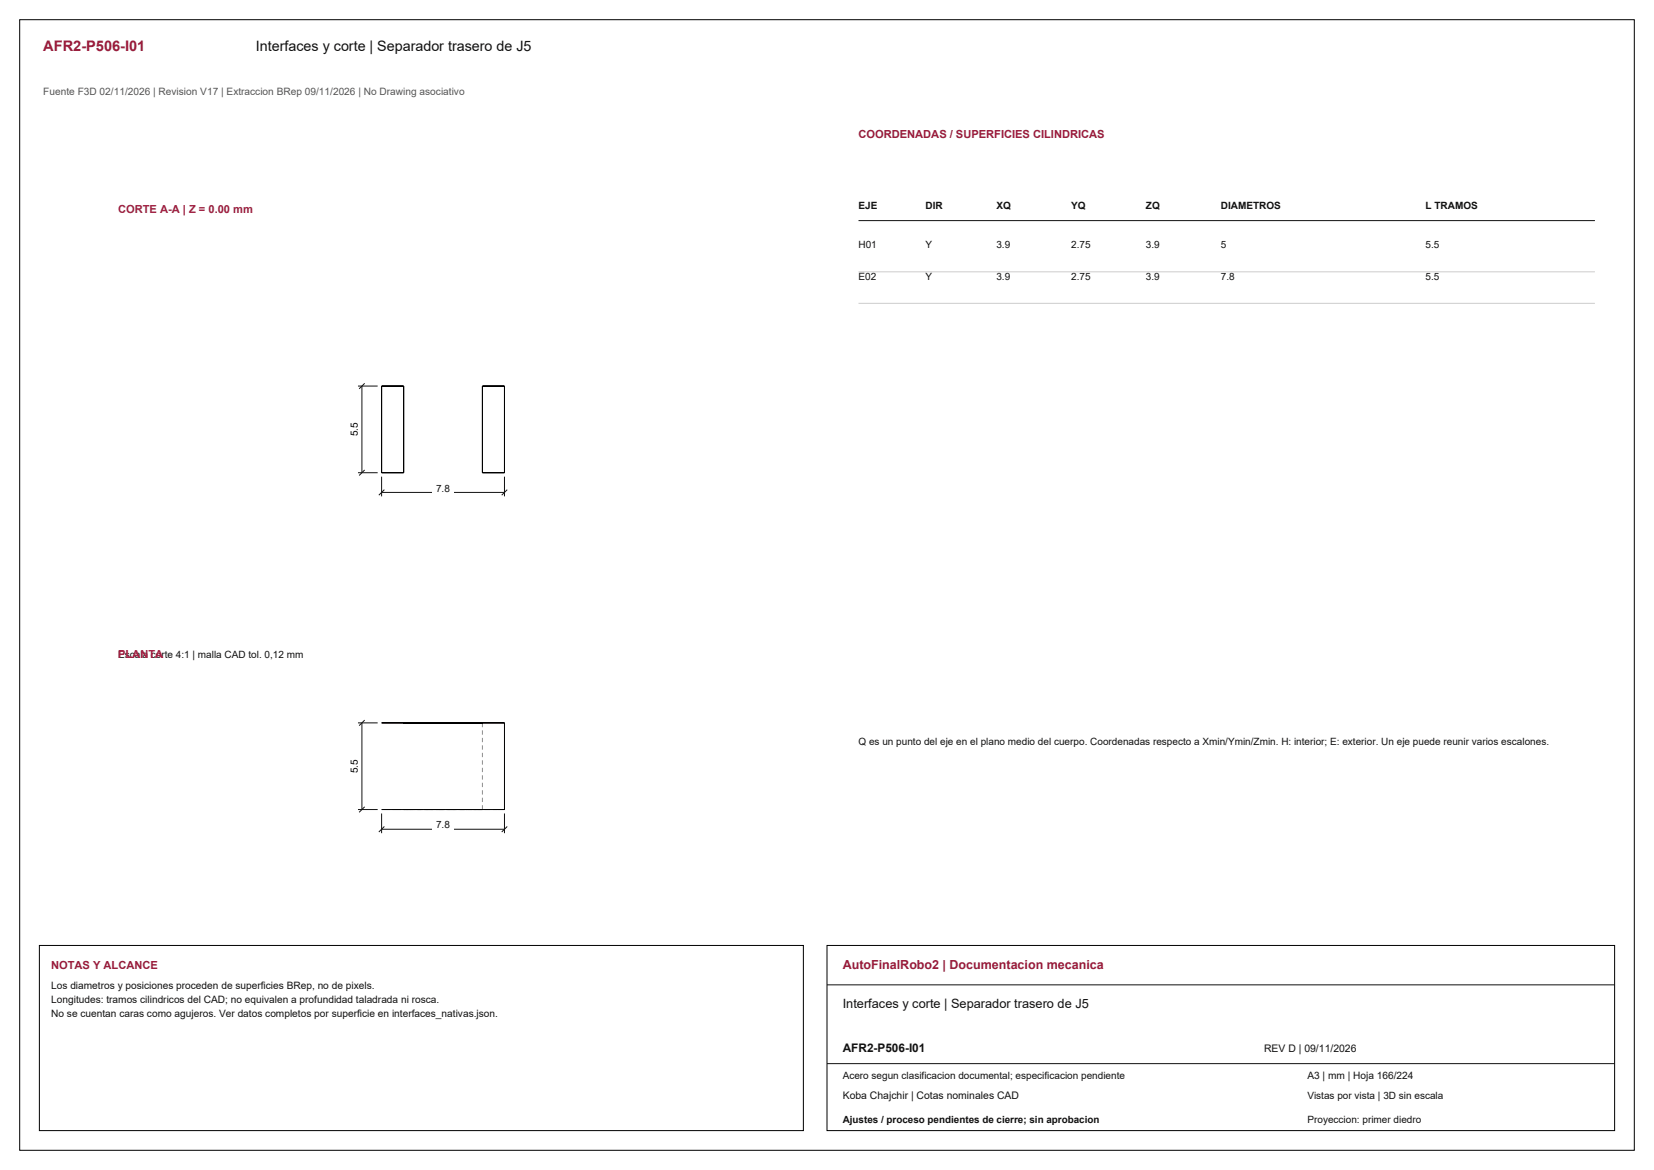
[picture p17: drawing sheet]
<svg xmlns="http://www.w3.org/2000/svg" width="420mm" height="297mm" viewBox="0 0 420 297" stroke-linecap="round" stroke-linejoin="round" font-family="sans-serif">
<defs><g id="words">
<text font-size="3.7" fill="#981b39" x="11" y="13">AFR2-P506-I01</text>
<text font-size="3.6" fill="#111" x="65" y="13">Interfaces y corte | Separador trasero de J5</text>
<text font-size="3.2" fill="#981b39" x="214" y="246">AutoFinalRobo2 | Documentacion mecanica</text>
<text font-size="3.2" fill="#111" x="214" y="256">Interfaces y corte | Separador trasero de J5</text>
<text font-size="3" fill="#111" x="214" y="267">AFR2-P506-I01</text>
<g font-size="2.8" fill="#981b39">
<text x="218" y="35">COORDENADAS / SUPERFICIES CILINDRICAS</text>
<text x="13" y="246">NOTAS Y ALCANCE</text>
</g>
<g font-size="2.8" fill="#a91843">
<text x="30" y="54">CORTE A-A | Z = 0.00 mm</text>
<text x="30" y="167">PLANTA</text>
</g>
<text font-size="2.6" fill="#555" x="11" y="24">Fuente F3D 02/11/2026 | Revision V17 | Extraccion BRep 09/11/2026 | No Drawing asociativo</text>
<g font-size="2.6" fill="#111">
<text x="13" y="251">Los diametros y posiciones proceden de superficies BRep, no de pixels.</text>
<text x="13" y="254.6">Longitudes: tramos cilindricos del CAD; no equivalen a profundidad taladrada ni rosca.</text>
<text x="13" y="258.2">No se cuentan caras como agujeros. Ver datos completos por superficie en interfaces_nativas.json.</text>
<text x="321" y="267">REV D | 09/11/2026</text>
<text x="332" y="274">A3 | mm | Hoja 166/224</text>
<text x="214" y="279">Koba Chajchir | Cotas nominales CAD</text>
</g>
<g font-size="2.5" fill="#111">
<text x="218" y="53">EJE</text>
<text x="235" y="53">DIR</text>
<text x="253" y="53">XQ</text>
<text x="272" y="53">YQ</text>
<text x="291" y="53">ZQ</text>
<text x="310" y="53">DIAMETROS</text>
<text x="362" y="53">L TRAMOS</text>
<text x="218" y="63">H01</text>
<text x="235" y="63">Y</text>
<text x="253" y="63">3.9</text>
<text x="272" y="63">2.75</text>
<text x="291" y="63">3.9</text>
<text x="310" y="63">5</text>
<text x="362" y="63">5.5</text>
<text x="218" y="71">E02</text>
<text x="235" y="71">Y</text>
<text x="253" y="71">3.9</text>
<text x="272" y="71">2.75</text>
<text x="291" y="71">3.9</text>
<text x="310" y="71">7.8</text>
<text x="362" y="71">5.5</text>
<text x="110.7" y="124.8">7.8</text>
<text x="30" y="167">Escala corte 4:1 | malla CAD tol. 0,12 mm</text>
<text x="218" y="189">Q es un punto del eje en el plano medio del cuerpo. Coordenadas respecto a Xmin/Ymin/Zmin. H: interior; E: exterior. Un eje puede reunir varios escalones.</text>
<text x="110.7" y="210.3">7.8</text>
<text x="214" y="274">Acero segun clasificacion documental; especificacion pendiente</text>
<text x="332" y="279">Vistas por vista | 3D sin escala</text>
<text x="214" y="285">Ajustes / proceso pendientes de cierre; sin aprobacion</text>
<text x="332" y="285">Proyeccion: primer diedro</text>
</g>
<g font-size="2.5">
<text x="90.9" y="110.8" transform="rotate(-90 90.9 110.8)">5.5</text>
<text x="90.9" y="196.3" transform="rotate(-90 90.9 196.3)">5.5</text>
</g>
</g></defs>
<path d="M5 5h410v287h-410zM96.9 98h5.6v22h-5.6zM122.5 98h5.6v22h-5.6z" fill="none" stroke="#000" stroke-width=".25"/>
<path d="M96.9 121v5M96.9 125h31.2M97.6 124.3l-1.4 1.4M128.1 121v5M128.8 124.3l-1.4 1.4" fill="none" stroke="#111" stroke-width=".25"/>
<path d="M109.7 122.9h5.6v3h-5.6z" fill-rule="evenodd" fill="#fff"/>
<path d="M90.9 98h5M91.9 98v22M92.6 97.3l-1.4 1.4M90.9 120h5M92.6 119.3l-1.4 1.4" fill="none" stroke="#111" stroke-width=".25"/>
<path d="M88.1 106.5h3.2v5h-3.2z" fill-rule="evenodd" fill="#fff"/>
<g fill="none" stroke="#8c8c8c" stroke-width=".25" stroke-dasharray="1.1 .8" stroke-linecap="butt">
<path d="M122.5 183.5v22M97.4 205.5h-.5M98.7 205.5h-1.3M100.8 205.5h-2.1M102.5 205.5h.4M102.9 205.5h1.3M102.9 205.5h-.4M103.6 205.5h-2.8M104.2 205.5h2.1M104.2 205.5h-1.3M106.3 205.5h2.5M106.3 205.5h-2.1"/>
<path d="M107 205.5h-3.4M108.8 205.5h3M108.8 205.5h-2.5M110.6 205.5h-3.6M111.8 205.5h2.9M111.8 205.5h-3M114.4 205.5h-3.8M114.7 205.5h2.8M114.7 205.5h-2.9M117.5 205.5h2.3M117.5 205.5h-2.8M118 205.5h-3.6"/>
<path d="M119.8 205.5h1.7M119.8 205.5h-2.3M121.4 205.5h-3.4M121.5 205.5h.9M121.5 205.5h-1.7M122.4 205.5h-.9M124.2 205.5h-2.8M126.3 205.5h-2.1M127.6 205.5h-1.3M128.1 205.5h-.5"/>
</g>
<path d="M96.9 183.5h31.2v22h-31.2M122.4 183.5h.1" fill="none" stroke="#000" stroke-width=".25"/>
<path d="M96.9 206.5v5M96.9 210.5h31.2M97.6 209.8l-1.4 1.4M128.1 206.5v5M128.8 209.8l-1.4 1.4" fill="none" stroke="#111" stroke-width=".25"/>
<path d="M109.7 208.4h5.6v3h-5.6z" fill-rule="evenodd" fill="#fff"/>
<path d="M90.9 183.5h5M91.9 183.5v22M92.6 182.8l-1.4 1.4M90.9 205.5h5M92.6 204.8l-1.4 1.4" fill="none" stroke="#111" stroke-width=".25"/>
<path d="M88.1 192h3.2v5h-3.2z" fill-rule="evenodd" fill="#fff"/>
<path d="M218 56h187M210 250h200M210 270h200" fill="none" stroke="#111" stroke-width=".25"/>
<path d="M218 69h187M218 77h187" fill="none" stroke="#ccc" stroke-width=".25"/>
<path d="M10 240h194v47h-194zM210 240h200v47h-200z" fill="none" stroke="#000" stroke-width=".25"/>
<use href="#words"/>
</svg>
